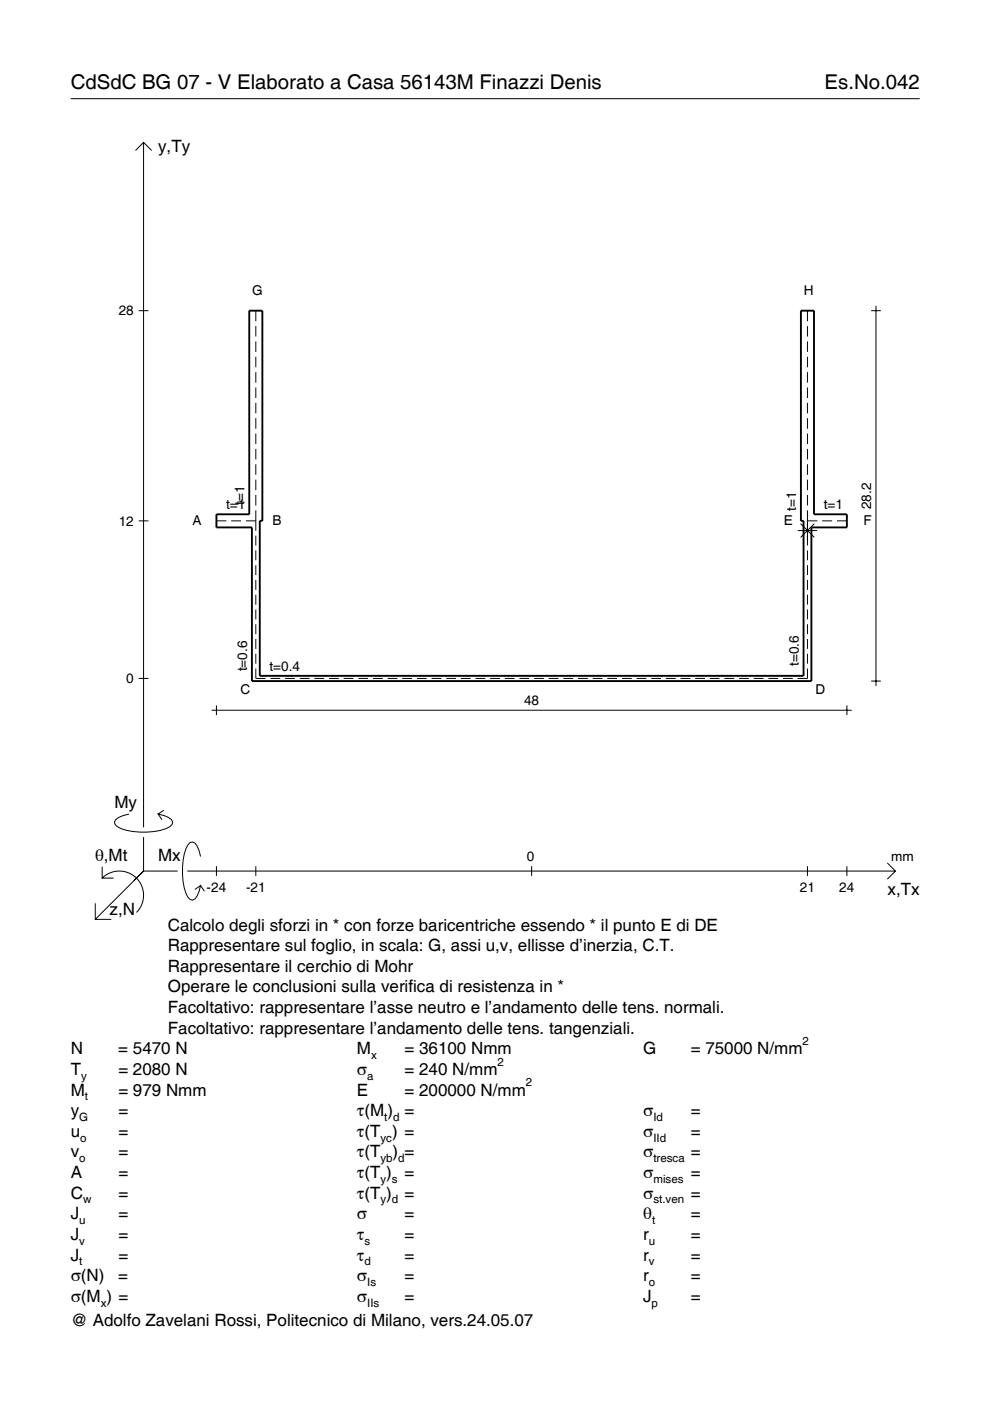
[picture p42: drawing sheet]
<svg xmlns="http://www.w3.org/2000/svg" width="210mm" height="297mm" viewBox="0 0 210 297" stroke-linecap="round" stroke-linejoin="round" font-family="sans-serif">
<defs><g id="words">
<g font-size="4.3">
<text x="15" y="18.9">CdSdC BG 07 - V Elaborato a Casa 56143M Finazzi Denis</text>
<text x="174.8" y="18.9">Es.No.042</text>
</g>
<g font-size="3.6">
<text x="33.5" y="32.3">y,Ty</text>
<text x="24.3" y="171.3">My</text>
<text x="20.1" y="182.6">θ,Mt</text>
<text x="33.5" y="182.6">Mx</text>
<text x="188.2" y="189.8">x,Tx</text>
<text x="23.2" y="193.9">z,N</text>
<text x="35.6" y="197.3">Calcolo degli sforzi in * con forze baricentriche essendo * il punto E di DE</text>
<text x="35.6" y="201.7">Rappresentare sul foglio, in scala: G, assi u,v, ellisse d’inerzia, C.T.</text>
<text x="35.6" y="206">Rappresentare il cerchio di Mohr</text>
<text x="35.6" y="210.4">Operare le conclusioni sulla verifica di resistenza in *</text>
<text x="35.6" y="214.8">Facoltativo: rappresentare l’asse neutro e l’andamento delle tens. normali.</text>
<text x="35.6" y="219.2">Facoltativo: rappresentare l’andamento delle tens. tangenziali.</text>
<text x="15" y="223.5">N</text>
<text x="15" y="227.9">T</text>
<text x="25.1" y="223.5">= 5470 N</text>
<text x="25.1" y="227.9">= 2080 N</text>
<text x="75.7" y="227.9">σ</text>
<text x="75.7" y="223.5">M</text>
<text x="85.8" y="223.5">= 36100 Nmm</text>
<text x="85.8" y="227.9">= 240 N/mm</text>
<text x="136.4" y="223.5">G</text>
<text x="146.5" y="223.5">= 75000 N/mm</text>
<text x="15" y="232.3">M</text>
<text x="25.1" y="232.3">= 979 Nmm</text>
<text x="75.7" y="232.3">E</text>
<text x="85.8" y="232.3">= 200000 N/mm</text>
<text x="15" y="236.7">y</text>
<text x="25.1" y="236.7">=</text>
<text x="75.7" y="236.7">τ(M ) =</text>
<text x="136.4" y="236.7">σ</text>
<text x="146.5" y="236.7">=</text>
<text x="15" y="241">u</text>
<text x="15" y="245.4">v</text>
<text x="25.1" y="241">=</text>
<text x="25.1" y="245.4">=</text>
<text x="75.7" y="241">τ(T ) =</text>
<text x="75.7" y="245.4">τ(T</text>
<text x="83.3" y="245.4">) =</text>
<text x="136.4" y="241">σ</text>
<text x="136.4" y="245.4">σ</text>
<text x="146.5" y="241">=</text>
<text x="146.5" y="245.4">=</text>
<text x="15" y="249.8">A</text>
<text x="25.1" y="249.8">=</text>
<text x="75.7" y="249.8">τ(T )</text>
<text x="85.8" y="249.8">=</text>
<text x="136.4" y="249.8">σ</text>
<text x="146.5" y="249.8">=</text>
<text x="15" y="254.2">C</text>
<text x="25.1" y="254.2">=</text>
<text x="75.7" y="254.2">τ(T )</text>
<text x="85.8" y="254.2">=</text>
<text x="136.4" y="254.2">σ</text>
<text x="146.5" y="254.2">=</text>
<text x="15" y="258.5">J</text>
<text x="15" y="262.9">J</text>
<text x="25.1" y="258.5">=</text>
<text x="25.1" y="262.9">=</text>
<text x="75.7" y="258.5">σ</text>
<text x="75.7" y="262.9">τ</text>
<text x="85.8" y="258.5">=</text>
<text x="85.8" y="262.9">=</text>
<text x="136.4" y="258.5">θ</text>
<text x="136.4" y="262.9">r</text>
<text x="146.5" y="258.5">=</text>
<text x="146.5" y="262.9">=</text>
<text x="15" y="267.3">J</text>
<text x="25.1" y="267.3">=</text>
<text x="75.7" y="267.3">τ</text>
<text x="85.8" y="267.3">=</text>
<text x="136.4" y="267.3">r</text>
<text x="146.5" y="267.3">=</text>
<text x="15" y="271.7">σ(N)</text>
<text x="25.1" y="271.7">=</text>
<text x="75.7" y="271.7">σ</text>
<text x="85.8" y="271.7">=</text>
<text x="136.4" y="271.7">r</text>
<text x="146.5" y="271.7">=</text>
<text x="15" y="281.2">@ Adolfo Zavelani Rossi, Politecnico di Milano, vers.24.05.07</text>
<text x="15" y="276">σ(M ) =</text>
<text x="75.7" y="276">σ</text>
<text x="85.8" y="276">=</text>
<text x="136.4" y="276">J</text>
<text x="146.5" y="276">=</text>
</g>
<g font-size="2.9">
<text x="53.5" y="62.5">G</text>
<text x="170.4" y="62.5">H</text>
<text x="25.2" y="66.9">28</text>
<text x="51.8" y="107" transform="rotate(-90 51.8 107)">t=1</text>
<text x="184.7" y="107.9" transform="rotate(-90 184.7 107.9)">28.2</text>
<text x="25.2" y="111.4">12</text>
<text x="40.8" y="111.3">A</text>
<text x="47.9" y="108">t=1</text>
<text x="57.8" y="111.3">B</text>
<text x="166.2" y="111.3">E</text>
<text x="168.8" y="108.4" transform="rotate(-90 168.8 108.4)">t=1</text>
<text x="174.6" y="108">t=1</text>
<text x="183.1" y="111.3">F</text>
<text x="52.4" y="142.3" transform="rotate(-90 52.4 142.3)">t=0.6</text>
<text x="57.1" y="142.3">t=0.4</text>
<text x="169.3" y="141.2" transform="rotate(-90 169.3 141.2)">t=0.6</text>
<text x="26.8" y="144.8">0</text>
<text x="51" y="147.2">C</text>
<text x="111.1" y="149.6">48</text>
<text x="172.9" y="147.2">D</text>
<text x="111.7" y="182.6">0</text>
<text x="189" y="182.6">mm</text>
<text x="43.8" y="189.1">-24</text>
<text x="52.2" y="189.1">-21</text>
<text x="169.6" y="189.1">21</text>
<text x="178" y="189.1">24</text>
</g>
<g font-size="2.4">
<text x="170.2" y="221.5">2</text>
<text x="78.7" y="224.5">x</text>
<text x="105.5" y="225.9">2</text>
<text x="17.2" y="228.9">y</text>
<text x="18" y="233.3">t</text>
<text x="77.9" y="228.9">a</text>
<text x="111.5" y="230.3">2</text>
<text x="16.8" y="237.7">G</text>
<text x="81.5" y="237.7">t d</text>
<text x="138.5" y="237.7">Id</text>
<text x="17" y="242">o</text>
<text x="80.7" y="242">yc</text>
<text x="138.5" y="242">IId</text>
<text x="16.8" y="246.4">o</text>
<text x="80.7" y="246.4">yb d</text>
<text x="80.7" y="250.8">y s</text>
<text x="138.5" y="246.4">tresca</text>
<text x="138.5" y="250.8">mises</text>
<text x="17.6" y="255.2">w</text>
<text x="80.7" y="255.2">y d</text>
<text x="138.5" y="255.2">st.ven</text>
<text x="16.8" y="259.5">u</text>
<text x="16.8" y="263.9">v</text>
<text x="77.3" y="263.9">s</text>
<text x="137.6" y="263.9">u</text>
<text x="138.2" y="259.5">t</text>
<text x="16.8" y="268.3">t</text>
<text x="77.3" y="268.3">d</text>
<text x="137.6" y="268.3">v</text>
<text x="77.9" y="272.7">Is</text>
<text x="137.6" y="272.7">o</text>
<text x="21.4" y="277">x</text>
<text x="77.9" y="277">IIs</text>
<text x="138.2" y="277">p</text>
</g>
</g></defs>
<g fill="none" stroke="#000" stroke-width=".21">
<path d="M15 20.9h180M28.7 31.9l1.7-1.7 1.8 1.7M30.4 30.2v145.2M29.4 65.9h2.1M54.2 65.9v2.2M54.2 69.1v2.3M54.2 72.4v2.2M54.2 75.6v2.3M54.2 78.9v2.2M171.2 65.9v2.2M171.2 69.1v2.3M171.2 72.4v2.2"/>
<path d="M171.2 75.6v2.3M171.2 78.9v2.2M184.7 65.9h2.1M185.7 64.8v80.6M54.2 82.2v2.2M54.2 85.4v2.2M54.2 88.7v2.2M54.2 91.9v2.3M54.2 95.2v2.2M54.2 98.4v2.3M171.2 82.2v2.2M171.2 85.4v2.2"/>
<path d="M171.2 88.7v2.2M171.2 91.9v2.3M171.2 95.2v2.2M171.2 98.4v2.3M29.4 110.4h2.1M45.9 110.4h2.1M49 110.4h2.1M52.1 110.4h2.1M54.2 101.7v2.2M54.2 104.9v2.3M54.2 108.2v4.3M54.2 113.6v2.1"/>
<path d="M54.2 116.7v2.1M54.2 119.8v2.1M169.1 112.5h4.2M169.7 111l3 2.9M171.2 110.4h2.1M171.2 101.7v2.2M171.2 104.9v2.3M171.2 108.2v7.5M171.2 116.7v2.1M171.2 119.8v2.1M172.7 111l-3 2.9M174.3 110.4h2.1"/>
<path d="M177.5 110.4h2.1M54.2 123v2.1M54.2 126.1v2.1M54.2 129.2v2.1M54.2 132.4v2.1M54.2 135.5v2.1M54.2 138.6v2.1M171.2 123v2.1M171.2 126.1v2.1M171.2 129.2v2.1M171.2 132.4v2.1M171.2 135.5v2.1"/>
<path d="M171.2 138.6v2.1M29.4 143.8h2.1M44.9 150.6h135.7M45.9 149.6v2M54.2 141.7v2.1h2.1M57.3 143.8h2.1M60.4 143.8h2.1M63.6 143.8h2M66.7 143.8h2M69.8 143.8h2M72.9 143.8h2M76 143.8h2"/>
<path d="M79.1 143.8h2.1M82.2 143.8h2.1M85.3 143.8h2.1M88.4 143.8h2.1M91.5 143.8h2.1M94.6 143.8h2.1M97.7 143.8h2.1M100.8 143.8h2.1M103.9 143.8h2.1M107 143.8h2.1M110.1 143.8h2.1M113.2 143.8h2.1"/>
<path d="M116.3 143.8h2.1M119.4 143.8h2.1M122.5 143.8h2.1M125.7 143.8h2M128.8 143.8h2M131.9 143.8h2M135 143.8h2M138.1 143.8h2M141.2 143.8h2.1M144.3 143.8h2.1M147.4 143.8h2.1M150.5 143.8h2.1"/>
<path d="M153.6 143.8h2.1M156.7 143.8h2.1M159.8 143.8h2.1M162.9 143.8h2.1M166 143.8h2.1M171.2 141.7v2.1h-2.1M179.6 149.6v2M184.7 144.4h2.1M27.3 172.6a3.6 3.6 0 0 0-3 1.7l.1 .5a5.7 5.7 0 0 0 3.8 1.5 13.3 13.3 0 0 0 7.8-1l.5-.5 .1-.5a3.6 3.6 0 0 0-3.1-1.7l.8 1.2M30.4 177.5v7.2M34.7 171.8l-1.2 .8M20.2 191.5v3.4h3.4"/>
<path d="M21.7 186.2a5.1 5.1 0 0 1 7.2 0 5.1 5.1 0 0 1 0 7.3M21.7 183.8v2.4h2.4M30.4 184.7l-10.2 10.2M30.4 184.7l-2 2M30.4 184.7h7.2M39.7 184.7h150.1M42.5 181.6a3.6 3.6 0 0 0-1.7-3.1l-.5 .1a5.7 5.7 0 0 0-1.5 3.8 13.3 13.3 0 0 0 1 7.8l.5 .5 .5 .2a3.6 3.6 0 0 0 1.7-3.1l-1.2 .8M42.5 187.8l.8 1.2M45.9 183.7v2M54.2 183.7v2M112.7 183.7v2M171.2 183.7v2"/>
<path d="M179.6 183.7v2M188.1 183l1.7 1.7-1.7 1.7"/>
</g>
<path d="M52.8 65.9h2.8v44.5h-.5v32.9h115.3v-32.9h-.6v-44.5h2.8v43.1h7v2.8h-7.6v32.6h-118.6v-32.6h-7.5v-2.8h6.9z" fill="none" stroke="#000" stroke-width=".4"/>
<use href="#words"/>
</svg>
